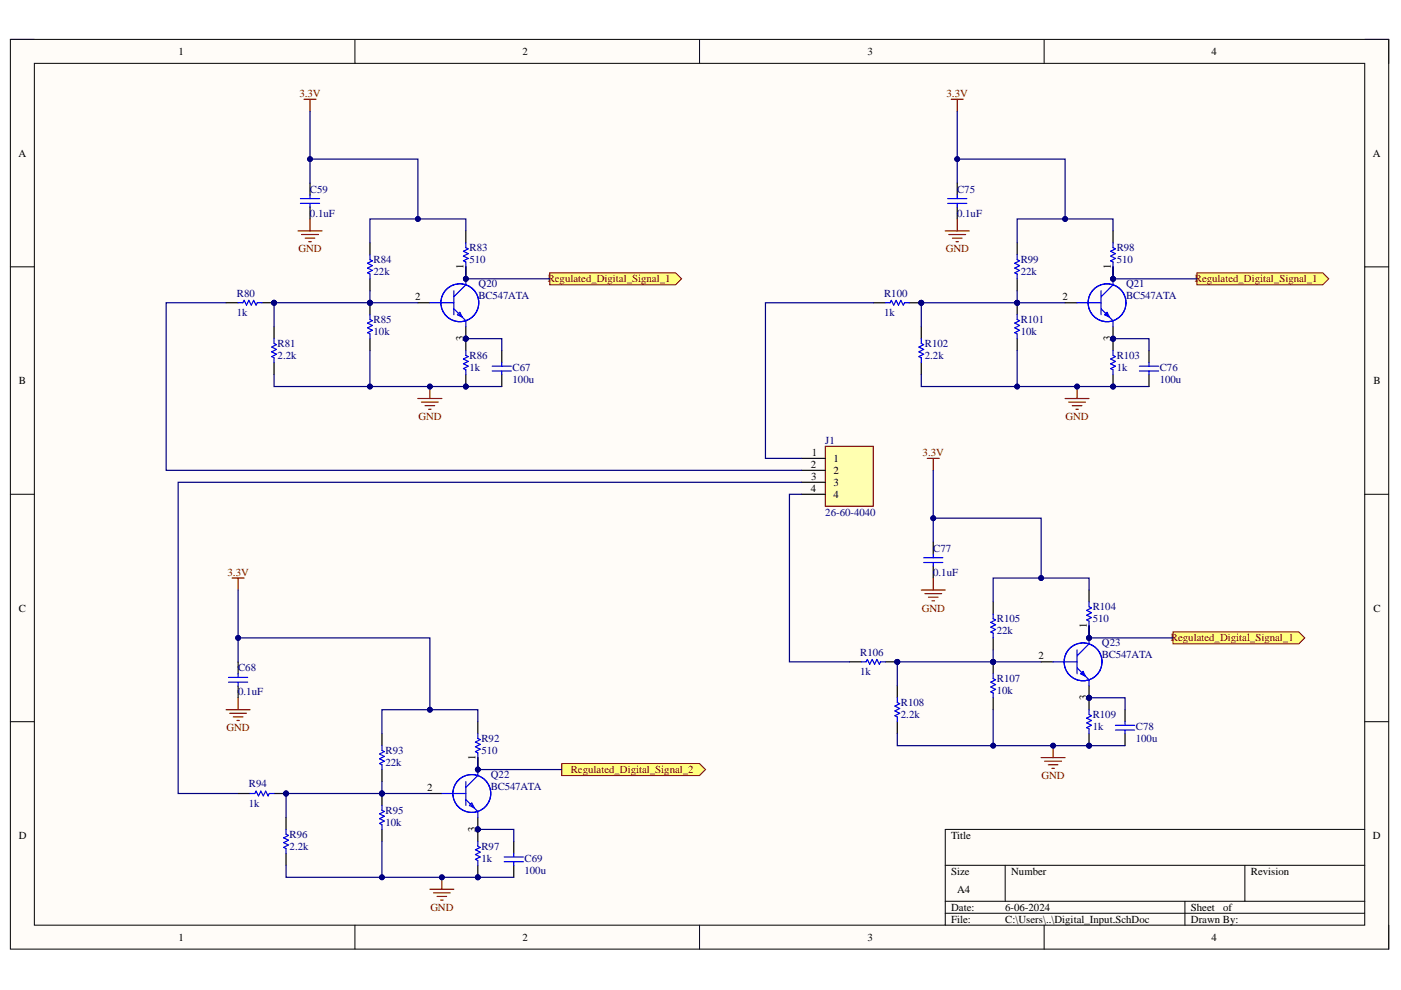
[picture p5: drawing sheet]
<svg xmlns="http://www.w3.org/2000/svg" width="297mm" height="210mm" viewBox="0 0 297 210" stroke-linecap="round" stroke-linejoin="round" font-family="sans-serif">
<defs><g id="words">
<g font-size="2.3">
<text x="37.8" y="11.7">1</text>
<text x="110.7" y="11.7">2</text>
<text x="183.9" y="11.7">3</text>
<text x="256.8" y="11.7">4</text>
<text x="3.9" y="33.2">A</text>
<text x="291.1" y="33.2">A</text>
<text x="98.3" y="57.1" transform="rotate(-90 98.3 57.1)">1</text>
<text x="235.5" y="57.1" transform="rotate(-90 235.5 57.1)">1</text>
<text x="88" y="63.7">2</text>
<text x="225.3" y="63.7">2</text>
<text x="98.3" y="72.3" transform="rotate(-90 98.3 72.3)">3</text>
<text x="235.5" y="72.3" transform="rotate(-90 235.5 72.3)">3</text>
<text x="4" y="81.4">B</text>
<text x="291.2" y="81.4">B</text>
<text x="171.9" y="99.2">2</text>
<text x="172" y="101.7">3</text>
<text x="172.1" y="96.7">1</text>
<text x="176.8" y="97.9">1</text>
<text x="176.8" y="100.5">2</text>
<text x="171.9" y="104.3">4</text>
<text x="176.8" y="103">3</text>
<text x="176.8" y="105.5">4</text>
<text x="4" y="129.7">C</text>
<text x="291.2" y="129.7">C</text>
<text x="230.4" y="133.2" transform="rotate(-90 230.4 133.2)">1</text>
<text x="220.2" y="139.8">2</text>
<text x="230.4" y="148.4" transform="rotate(-90 230.4 148.4)">3</text>
<text x="100.8" y="161.1" transform="rotate(-90 100.8 161.1)">1</text>
<text x="90.6" y="167.7">2</text>
<text x="4" y="177.9">D</text>
<text x="100.8" y="176.3" transform="rotate(-90 100.8 176.3)">3</text>
<text x="201.7" y="177.9">Title</text>
<text x="291.1" y="177.9">D</text>
<text x="201.7" y="185.5">Size</text>
<text x="214.4" y="185.5">Number</text>
<text x="265.2" y="185.5">Revision</text>
<text x="202.9" y="189.3">A4</text>
<text x="201.7" y="193.1">Date:</text>
<text x="201.7" y="195.6">File:</text>
<text x="213.1" y="193.1">6-06-2024</text>
<text x="213.1" y="195.6">C:\Users\..\Digital_Input.SchDoc</text>
<text x="252.5" y="193.1">Sheet</text>
<text x="252.5" y="195.6">Drawn By:</text>
<text x="259.3" y="193.1">of</text>
<text x="37.8" y="199.5">1</text>
<text x="110.7" y="199.5">2</text>
<text x="183.9" y="199.5">3</text>
<text x="256.8" y="199.5">4</text>
</g>
<g font-size="2.3" fill="#800000">
<text x="63.5" y="20.5">3.3V</text>
<text x="200.7" y="20.5">3.3V</text>
<text x="63.3" y="53.5">GND</text>
<text x="200.5" y="53.5">GND</text>
<text x="116.1" y="59.8">Regulated_Digital_Signal_1</text>
<text x="253.3" y="59.8">Regulated_Digital_Signal_1</text>
<text x="88.7" y="89.1">GND</text>
<text x="225.9" y="89.1">GND</text>
<text x="195.6" y="96.7">3.3V</text>
<text x="48.2" y="122.1">3.3V</text>
<text x="195.4" y="129.7">GND</text>
<text x="248.3" y="136">Regulated_Digital_Signal_1</text>
<text x="48" y="155">GND</text>
<text x="121" y="163.9">Regulated_Digital_Signal_2</text>
<text x="220.8" y="165.2">GND</text>
<text x="91.3" y="193.1">GND</text>
</g>
<g font-size="2.3" fill="#000080">
<text x="65.7" y="40.8">C59</text>
<text x="202.9" y="40.8">C75</text>
<text x="65.7" y="45.9">0.1uF</text>
<text x="202.9" y="45.9">0.1uF</text>
<text x="99.5" y="53.3">R83</text>
<text x="236.8" y="53.3">R98</text>
<text x="79.2" y="58.3">22k</text>
<text x="79.2" y="55.8">R84</text>
<text x="99.5" y="55.8">510</text>
<text x="216.4" y="58.3">22k</text>
<text x="216.4" y="55.8">R99</text>
<text x="236.8" y="55.8">510</text>
<text x="50.2" y="62.9">R80</text>
<text x="101.5" y="60.9">Q20</text>
<text x="101.5" y="63.4">BC547ATA</text>
<text x="187.5" y="62.9">R100</text>
<text x="238.7" y="60.9">Q21</text>
<text x="238.7" y="63.4">BC547ATA</text>
<text x="50.2" y="67">1k</text>
<text x="79.2" y="71">10k</text>
<text x="79.2" y="68.5">R85</text>
<text x="187.5" y="67">1k</text>
<text x="216.4" y="71">10k</text>
<text x="216.4" y="68.5">R101</text>
<text x="58.9" y="76.1">2.2k</text>
<text x="58.9" y="73.6">R81</text>
<text x="99.5" y="76.1">R86</text>
<text x="196.1" y="76.1">2.2k</text>
<text x="196.1" y="73.6">R102</text>
<text x="236.8" y="76.1">R103</text>
<text x="99.5" y="78.6">1k</text>
<text x="108.7" y="81.2">100u</text>
<text x="108.7" y="78.6">C67</text>
<text x="236.8" y="78.6">1k</text>
<text x="245.9" y="81.2">100u</text>
<text x="245.9" y="78.6">C76</text>
<text x="175" y="94.1">J1</text>
<text x="175" y="109.3">26-60-4040</text>
<text x="197.9" y="117">C77</text>
<text x="197.9" y="122.1">0.1uF</text>
<text x="211.3" y="131.9">R105</text>
<text x="231.7" y="131.9">510</text>
<text x="231.7" y="129.4">R104</text>
<text x="211.3" y="134.5">22k</text>
<text x="233.6" y="137">Q23</text>
<text x="50.5" y="142.4">C68</text>
<text x="182.4" y="143.1">1k</text>
<text x="182.4" y="139">R106</text>
<text x="233.6" y="139.5">BC547ATA</text>
<text x="50.5" y="147.4">0.1uF</text>
<text x="191" y="149.7">R108</text>
<text x="211.3" y="147.2">10k</text>
<text x="211.3" y="144.6">R107</text>
<text x="191" y="152.2">2.2k</text>
<text x="231.7" y="154.8">1k</text>
<text x="231.7" y="152.2">R109</text>
<text x="240.8" y="154.8">C78</text>
<text x="81.7" y="159.8">R93</text>
<text x="102.1" y="159.8">510</text>
<text x="102.1" y="157.3">R92</text>
<text x="240.8" y="157.3">100u</text>
<text x="52.8" y="166.9">R94</text>
<text x="81.7" y="162.4">22k</text>
<text x="104.1" y="164.9">Q22</text>
<text x="104.1" y="167.5">BC547ATA</text>
<text x="52.8" y="171">1k</text>
<text x="81.7" y="172.6">R95</text>
<text x="61.4" y="177.6">R96</text>
<text x="81.7" y="175.1">10k</text>
<text x="61.4" y="180.2">2.2k</text>
<text x="102.1" y="182.7">1k</text>
<text x="102.1" y="180.2">R97</text>
<text x="111.2" y="185.2">100u</text>
<text x="111.2" y="182.7">C69</text>
</g>
</g></defs>
<path d="M2.2 8.4h292.2v192.8h-292.2z" fill-rule="evenodd" fill="#fffcf8"/>
<path d="M2.2 8.4h292.2v192.8h-292.2z" fill="none" stroke="#000" stroke-width=".21"/>
<path d="M7.3 13.4h282v182.8h-282z" fill-rule="evenodd" fill="#fffcf8"/>
<g fill="none" stroke="#000" stroke-width=".21">
<path d="M2.2 8.4h5.1M7.3 13.4h282v182.8h-282zM75.3 8.4v5M148.3 8.4v5M221.4 8.4v5M289.3 8.4h5.1v5M2.2 56.6h5.1M289.3 56.6h5.1M2.2 104.8h5.1M289.3 104.8h5.1M2.2 153h5.1M289.3 153h5.1"/>
<path d="M289.3 175.9h-88.9v20.3M75.3 196.2v5M148.3 196.2v5M200.4 183.5h88.9M200.4 191.1h88.9M200.4 193.6h88.9M213.1 183.5v7.6M221.4 196.2v5M251.2 191.1v5.1M263.9 183.5v7.6M294.4 196.2v5"/>
</g>
<circle cx="98.8" cy="71.8" r=".51" fill="#000080"/>
<circle cx="98.8" cy="71.8" r=".51" fill="none" stroke="#000080" stroke-width=".21"/>
<path d="M88.6 64.2h2.5M98.8 69.3v2.5" fill="none" stroke="#000" stroke-width=".25"/>
<circle cx="98.8" cy="71.8" r=".51" fill="#000080"/>
<circle cx="98.8" cy="71.8" r=".51" fill="none" stroke="#000080" stroke-width=".21"/>
<path d="M98.8 56.6v2.5" fill="none" stroke="#000" stroke-width=".25"/>
<g fill="none" stroke="#00f" stroke-width=".25">
<path d="M98.8 59.1v1.3l-2.6 2.5M91.1 64.2h5.1M96.2 61.6v5.1M96.2 65.5l2.6 2.5v1.3M97 66.7l.5-.5 .5 1z"/>
<circle cx="97.5" cy="64.2" r="4"/>
</g>
<circle cx="98.8" cy="59.1" r=".51" fill="#000080"/>
<circle cx="98.8" cy="59.1" r=".51" fill="none" stroke="#000080" stroke-width=".21"/>
<path d="M98.8 49v2.5M98.8 56.6v2.5" fill="none" stroke="#000" stroke-width=".25"/>
<circle cx="98.8" cy="59.1" r=".51" fill="#000080"/>
<circle cx="98.8" cy="59.1" r=".51" fill="none" stroke="#000080" stroke-width=".21"/>
<path d="M98.8 51.5v1l.5 .3-1 .5 1 .5-1 .5 1 .5-1 .5 .5 .3v1" fill="none" stroke="#00f" stroke-width=".25"/>
<circle cx="98.8" cy="71.8" r=".51" fill="#000080"/>
<circle cx="98.8" cy="71.8" r=".51" fill="none" stroke="#000080" stroke-width=".21"/>
<circle cx="98.8" cy="82" r=".51" fill="#000080"/>
<circle cx="98.8" cy="82" r=".51" fill="none" stroke="#000080" stroke-width=".21"/>
<path d="M98.8 71.8v2.5" fill="none" stroke="#000" stroke-width=".25"/>
<circle cx="98.8" cy="71.8" r=".51" fill="#000080"/>
<circle cx="98.8" cy="71.8" r=".51" fill="none" stroke="#000080" stroke-width=".21"/>
<path d="M98.8 79.4v2.6" fill="none" stroke="#000" stroke-width=".25"/>
<circle cx="98.8" cy="82" r=".51" fill="#000080"/>
<circle cx="98.8" cy="82" r=".51" fill="none" stroke="#000080" stroke-width=".21"/>
<path d="M78.4 54v1.1l.5 .2-1 .5 1 .5-1 .5 1 .5-1 .5 .5 .3v1M98.8 74.3v1.1l.5 .2-1 .5 1 .5-1 .5 1 .5-1 .5 .5 .3v1" fill="none" stroke="#00f" stroke-width=".25"/>
<path d="M78.4 51.5v2.5M78.4 59.1v2.5" fill="none" stroke="#000" stroke-width=".25"/>
<circle cx="78.4" cy="64.2" r=".51" fill="#000080"/>
<circle cx="78.4" cy="64.2" r=".51" fill="none" stroke="#000080" stroke-width=".21"/>
<path d="M78.4 64.2v2.5" fill="none" stroke="#000" stroke-width=".25"/>
<circle cx="78.4" cy="64.2" r=".51" fill="#000080"/>
<circle cx="78.4" cy="64.2" r=".51" fill="none" stroke="#000080" stroke-width=".21"/>
<path d="M78.4 71.8v2.5" fill="none" stroke="#000" stroke-width=".25"/>
<path d="M78.4 66.7v1l.5 .3-1 .5 1 .5-1 .5 1 .5-1 .5 .5 .3v1" fill="none" stroke="#00f" stroke-width=".25"/>
<path d="M88.6 84.5h5.1M89.4 85.3h3.5M90.1 86h2.1M90.9 86.8h.5M91.1 82v2.5" fill="none" stroke="#800000" stroke-width=".25"/>
<circle cx="91.1" cy="82" r=".51" fill="#000080"/>
<circle cx="91.1" cy="82" r=".51" fill="none" stroke="#000080" stroke-width=".21"/>
<path d="M106.4 74.3v2.6M106.4 79.4v2.6" fill="none" stroke="#000" stroke-width=".25"/>
<path d="M104.4 77.6h4M104.4 78.7h4M106.4 76.9v.7M106.4 78.7v.7" fill="none" stroke="#00f" stroke-width=".25"/>
<circle cx="58.1" cy="64.2" r=".51" fill="#000080"/>
<circle cx="58.1" cy="64.2" r=".51" fill="none" stroke="#000080" stroke-width=".21"/>
<path d="M47.9 64.2h2.6M55.6 64.2h2.5" fill="none" stroke="#000" stroke-width=".25"/>
<circle cx="58.1" cy="64.2" r=".51" fill="#000080"/>
<circle cx="58.1" cy="64.2" r=".51" fill="none" stroke="#000080" stroke-width=".21"/>
<path d="M50.5 64.2h1l.3-.5 .5 1 .5-1 .5 1 .5-1 .5 1 .2-.5h1.1M58.1 71.8v1l.5 .3-1 .5 1 .5-1 .5 1 .5-1 .5 .5 .3v1" fill="none" stroke="#00f" stroke-width=".25"/>
<path d="M58.1 69.3v2.5M58.1 76.9v2.5" fill="none" stroke="#000" stroke-width=".25"/>
<path d="M116.5 57.8h26.7l1.3 1.3-1.3 1.3h-26.7z" fill-rule="evenodd" fill="#ffff80"/>
<path d="M116.5 57.8h26.7l1.3 1.3-1.3 1.3h-26.7z" fill="none" stroke="#800000" stroke-width=".21"/>
<circle cx="101.3" cy="175.9" r=".51" fill="#000080"/>
<circle cx="101.3" cy="175.9" r=".51" fill="none" stroke="#000080" stroke-width=".21"/>
<path d="M91.1 168.2h2.6M101.3 173.3v2.6" fill="none" stroke="#000" stroke-width=".25"/>
<circle cx="101.3" cy="175.9" r=".51" fill="#000080"/>
<circle cx="101.3" cy="175.9" r=".51" fill="none" stroke="#000080" stroke-width=".21"/>
<path d="M101.3 160.6v2.6" fill="none" stroke="#000" stroke-width=".25"/>
<g fill="none" stroke="#00f" stroke-width=".25">
<path d="M93.7 168.2h5.1M98.8 165.7v5.1M98.8 169.5l2.5 2.5v1.3M100 170.3l.5 1-1-.5zM101.3 163.2v1.2l-2.5 2.6"/>
<circle cx="100" cy="168.2" r="4"/>
</g>
<circle cx="101.3" cy="163.2" r=".51" fill="#000080"/>
<circle cx="101.3" cy="163.2" r=".51" fill="none" stroke="#000080" stroke-width=".21"/>
<path d="M101.3 153v2.6M101.3 160.6v2.6" fill="none" stroke="#000" stroke-width=".25"/>
<circle cx="101.3" cy="163.2" r=".51" fill="#000080"/>
<circle cx="101.3" cy="163.2" r=".51" fill="none" stroke="#000080" stroke-width=".21"/>
<path d="M101.3 155.6v1l.5 .2-1 .5 1 .5-1 .5 1 .6-1 .5 .5 .2v1" fill="none" stroke="#00f" stroke-width=".25"/>
<circle cx="101.3" cy="175.9" r=".51" fill="#000080"/>
<circle cx="101.3" cy="175.9" r=".51" fill="none" stroke="#000080" stroke-width=".21"/>
<circle cx="101.3" cy="186" r=".51" fill="#000080"/>
<circle cx="101.3" cy="186" r=".51" fill="none" stroke="#000080" stroke-width=".21"/>
<path d="M101.3 175.9v2.5" fill="none" stroke="#000" stroke-width=".25"/>
<circle cx="101.3" cy="175.9" r=".51" fill="#000080"/>
<circle cx="101.3" cy="175.9" r=".51" fill="none" stroke="#000080" stroke-width=".21"/>
<path d="M101.3 183.5v2.5" fill="none" stroke="#000" stroke-width=".25"/>
<circle cx="101.3" cy="186" r=".51" fill="#000080"/>
<circle cx="101.3" cy="186" r=".51" fill="none" stroke="#000080" stroke-width=".21"/>
<path d="M81 158.1v1l.5 .3-1 .5 1 .5-1 .5 1 .5-1 .5 .5 .3v1M101.3 178.4v1l.5 .3-1 .5 1 .5-1 .5 1 .5-1 .5 .5 .3v1" fill="none" stroke="#00f" stroke-width=".25"/>
<path d="M81 155.6v2.5M81 163.2v2.5" fill="none" stroke="#000" stroke-width=".25"/>
<circle cx="81" cy="168.2" r=".51" fill="#000080"/>
<circle cx="81" cy="168.2" r=".51" fill="none" stroke="#000080" stroke-width=".21"/>
<path d="M81 168.2v2.6" fill="none" stroke="#000" stroke-width=".25"/>
<circle cx="81" cy="168.2" r=".51" fill="#000080"/>
<circle cx="81" cy="168.2" r=".51" fill="none" stroke="#000080" stroke-width=".21"/>
<path d="M81 175.9v2.5" fill="none" stroke="#000" stroke-width=".25"/>
<path d="M80.5 172.6l1 .5-1 .5 1 .5-1 .5 .5 .2v1.1M81 170.8v1l.5 .2-1 .6" fill="none" stroke="#00f" stroke-width=".25"/>
<path d="M91.1 188.5h5.1M91.9 189.3h3.6M92.7 190.1h2M93.4 190.8h.5M93.7 186v2.5" fill="none" stroke="#800000" stroke-width=".25"/>
<circle cx="93.7" cy="186" r=".51" fill="#000080"/>
<circle cx="93.7" cy="186" r=".51" fill="none" stroke="#000080" stroke-width=".21"/>
<path d="M108.9 178.4v2.5M108.9 183.5v2.5" fill="none" stroke="#000" stroke-width=".25"/>
<path d="M106.9 181.7h4.1M106.9 182.7h4.1M108.9 180.9v.8M108.9 182.7v.8" fill="none" stroke="#00f" stroke-width=".25"/>
<circle cx="60.6" cy="168.2" r=".51" fill="#000080"/>
<circle cx="60.6" cy="168.2" r=".51" fill="none" stroke="#000080" stroke-width=".21"/>
<path d="M50.5 168.2h2.5M58.1 168.2h2.5" fill="none" stroke="#000" stroke-width=".25"/>
<circle cx="60.6" cy="168.2" r=".51" fill="#000080"/>
<circle cx="60.6" cy="168.2" r=".51" fill="none" stroke="#000080" stroke-width=".21"/>
<path d="M48.4 143.6h4.1M48.4 144.6h4.1M50.5 142.9v.7M50.5 144.6v.8M53 168.2h1l.3-.5 .5 1 .5-1 .5 1 .5-1 .5 1 .3-.5h1M60.6 175.9v1l.6 .2-1.1 .5 1.1 .5-1.1 .6 1.1 .5-1.1 .5 .5 .2v1" fill="none" stroke="#00f" stroke-width=".25"/>
<path d="M50.5 140.3v2.6M50.5 145.4v2.5M60.6 173.3v2.6M60.6 180.9v2.6" fill="none" stroke="#000" stroke-width=".25"/>
<path d="M49.2 122.6h2.6M50.5 122.6v2.5M47.9 150.5h5.1M48.7 151.2h3.6M49.5 152h2M50.2 152.8h.5M50.5 147.9v2.6" fill="none" stroke="#800000" stroke-width=".25"/>
<path d="M119.1 161.9h29.2l1.3 1.3-1.3 1.2h-29.2z" fill-rule="evenodd" fill="#ffff80"/>
<path d="M119.1 161.9h29.2l1.3 1.3-1.3 1.2h-29.2z" fill="none" stroke="#800000" stroke-width=".21"/>
<path d="M64.5 21h2.5M65.7 21v2.6M63.2 49h5.1M63.9 49.7h3.6M64.7 50.5h2M65.5 51.2h.5M65.7 46.4v2.6" fill="none" stroke="#800000" stroke-width=".25"/>
<path d="M65.7 38.8v2.5M65.7 43.9v2.5" fill="none" stroke="#000" stroke-width=".25"/>
<path d="M63.7 42.1h4.1M63.7 43.1h4.1M65.7 41.3v.8M65.7 43.1v.8" fill="none" stroke="#00f" stroke-width=".25"/>
<circle cx="236" cy="71.8" r=".51" fill="#000080"/>
<circle cx="236" cy="71.8" r=".51" fill="none" stroke="#000080" stroke-width=".21"/>
<path d="M225.8 64.2h2.6M236 69.3v2.5" fill="none" stroke="#000" stroke-width=".25"/>
<circle cx="236" cy="71.8" r=".51" fill="#000080"/>
<circle cx="236" cy="71.8" r=".51" fill="none" stroke="#000080" stroke-width=".21"/>
<path d="M236 56.6v2.5" fill="none" stroke="#000" stroke-width=".25"/>
<g fill="none" stroke="#00f" stroke-width=".25">
<path d="M236 59.1v1.3l-2.6 2.5M228.4 64.2h5M233.4 61.6v5.1M233.4 65.5l2.6 2.5v1.3M234.2 66.7l.5-.5 .5 1z"/>
<circle cx="234.7" cy="64.2" r="4"/>
</g>
<circle cx="236" cy="59.1" r=".51" fill="#000080"/>
<circle cx="236" cy="59.1" r=".51" fill="none" stroke="#000080" stroke-width=".21"/>
<path d="M236 49v2.5M236 56.6v2.5" fill="none" stroke="#000" stroke-width=".25"/>
<circle cx="236" cy="59.1" r=".51" fill="#000080"/>
<circle cx="236" cy="59.1" r=".51" fill="none" stroke="#000080" stroke-width=".21"/>
<path d="M236 51.5v1l.5 .3-1 .5 1 .5-1 .5 1 .5-1 .5 .5 .3v1" fill="none" stroke="#00f" stroke-width=".25"/>
<circle cx="236" cy="71.8" r=".51" fill="#000080"/>
<circle cx="236" cy="71.8" r=".51" fill="none" stroke="#000080" stroke-width=".21"/>
<circle cx="236" cy="82" r=".51" fill="#000080"/>
<circle cx="236" cy="82" r=".51" fill="none" stroke="#000080" stroke-width=".21"/>
<path d="M236 71.8v2.5" fill="none" stroke="#000" stroke-width=".25"/>
<circle cx="236" cy="71.8" r=".51" fill="#000080"/>
<circle cx="236" cy="71.8" r=".51" fill="none" stroke="#000080" stroke-width=".21"/>
<path d="M236 79.4v2.6" fill="none" stroke="#000" stroke-width=".25"/>
<circle cx="236" cy="82" r=".51" fill="#000080"/>
<circle cx="236" cy="82" r=".51" fill="none" stroke="#000080" stroke-width=".21"/>
<path d="M215.7 54v1.1l.5 .2-1.1 .5 1.1 .5-1.1 .5 1.1 .5-1.1 .5 .6 .3v1M236 74.3v1.1l.5 .2-1 .5 1 .5-1 .5 1 .5-1 .6 .5 .2v1" fill="none" stroke="#00f" stroke-width=".25"/>
<path d="M215.7 51.5v2.5M215.7 59.1v2.5" fill="none" stroke="#000" stroke-width=".25"/>
<circle cx="215.7" cy="64.2" r=".51" fill="#000080"/>
<circle cx="215.7" cy="64.2" r=".51" fill="none" stroke="#000080" stroke-width=".21"/>
<path d="M215.7 64.2v2.5" fill="none" stroke="#000" stroke-width=".25"/>
<circle cx="215.7" cy="64.2" r=".51" fill="#000080"/>
<circle cx="215.7" cy="64.2" r=".51" fill="none" stroke="#000080" stroke-width=".21"/>
<path d="M215.7 71.8v2.5" fill="none" stroke="#000" stroke-width=".25"/>
<path d="M215.7 66.7v1l.5 .3-1.1 .5 1.1 .5-1.1 .5 1.1 .5-1.1 .5 .6 .3v1" fill="none" stroke="#00f" stroke-width=".25"/>
<path d="M225.8 84.5h5.1M226.6 85.3h3.5M227.3 86h2.1M228.1 86.8h.5M228.4 82v2.5" fill="none" stroke="#800000" stroke-width=".25"/>
<circle cx="228.4" cy="82" r=".51" fill="#000080"/>
<circle cx="228.4" cy="82" r=".51" fill="none" stroke="#000080" stroke-width=".21"/>
<path d="M243.6 74.3v2.6M243.6 79.4v2.6" fill="none" stroke="#000" stroke-width=".25"/>
<path d="M241.6 77.6h4M241.6 78.7h4M243.6 76.9v.7M243.6 78.7v.7" fill="none" stroke="#00f" stroke-width=".25"/>
<circle cx="195.3" cy="64.2" r=".51" fill="#000080"/>
<circle cx="195.3" cy="64.2" r=".51" fill="none" stroke="#000080" stroke-width=".21"/>
<path d="M185.2 64.2h2.5M192.8 64.2h2.5" fill="none" stroke="#000" stroke-width=".25"/>
<circle cx="195.3" cy="64.2" r=".51" fill="#000080"/>
<circle cx="195.3" cy="64.2" r=".51" fill="none" stroke="#000080" stroke-width=".21"/>
<path d="M187.7 64.2h1l.3-.5 .5 1 .5-1 .5 1 .5-1 .5 1 .3-.5h1M195.3 71.8v1l.5 .3-1 .5 1 .5-1 .5 1 .5-1 .5 .5 .3v1" fill="none" stroke="#00f" stroke-width=".25"/>
<path d="M195.3 69.3v2.5M195.3 76.9v2.5" fill="none" stroke="#000" stroke-width=".25"/>
<path d="M253.8 57.8h26.7l1.2 1.3-1.2 1.3h-26.7z" fill-rule="evenodd" fill="#ffff80"/>
<path d="M253.8 57.8h26.7l1.2 1.3-1.2 1.3h-26.7z" fill="none" stroke="#800000" stroke-width=".21"/>
<path d="M201.7 21h2.5M202.9 21v2.6M200.4 49h5.1M201.2 49.7h3.5M201.9 50.5h2.1M202.7 51.3h.5M202.9 46.4v2.6" fill="none" stroke="#800000" stroke-width=".25"/>
<path d="M202.9 38.8v2.5M202.9 43.9v2.5" fill="none" stroke="#000" stroke-width=".25"/>
<path d="M200.9 42.1h4.1M200.9 43.1h4.1M202.9 41.3v.8M202.9 43.1v.8" fill="none" stroke="#00f" stroke-width=".25"/>
<circle cx="230.9" cy="147.9" r=".51" fill="#000080"/>
<circle cx="230.9" cy="147.9" r=".51" fill="none" stroke="#000080" stroke-width=".21"/>
<path d="M220.7 140.3h2.6M230.9 145.4v2.5" fill="none" stroke="#000" stroke-width=".25"/>
<circle cx="230.9" cy="147.9" r=".51" fill="#000080"/>
<circle cx="230.9" cy="147.9" r=".51" fill="none" stroke="#000080" stroke-width=".21"/>
<path d="M230.9 132.7v2.5" fill="none" stroke="#000" stroke-width=".25"/>
<g fill="none" stroke="#00f" stroke-width=".25">
<path d="M228.4 137.8v5.1M230.9 135.2v1.3l-2.5 2.6M223.3 140.3h5.1M228.4 141.6l2.5 2.5v1.3M229.1 142.9l.5-.5 .5 1z"/>
<circle cx="229.6" cy="140.3" r="4"/>
</g>
<circle cx="230.9" cy="135.3" r=".51" fill="#000080"/>
<circle cx="230.9" cy="135.3" r=".51" fill="none" stroke="#000080" stroke-width=".21"/>
<path d="M230.9 125.1v2.5M230.9 132.7v2.5" fill="none" stroke="#000" stroke-width=".25"/>
<circle cx="230.9" cy="135.3" r=".51" fill="#000080"/>
<circle cx="230.9" cy="135.3" r=".51" fill="none" stroke="#000080" stroke-width=".21"/>
<path d="M230.9 127.6v1.1l.5 .2-1 .5 1 .5-1 .5 1 .5-1 .5 .5 .3v1" fill="none" stroke="#00f" stroke-width=".25"/>
<circle cx="230.9" cy="147.9" r=".51" fill="#000080"/>
<circle cx="230.9" cy="147.9" r=".51" fill="none" stroke="#000080" stroke-width=".21"/>
<circle cx="230.9" cy="158.1" r=".51" fill="#000080"/>
<circle cx="230.9" cy="158.1" r=".51" fill="none" stroke="#000080" stroke-width=".21"/>
<path d="M230.9 147.9v2.6" fill="none" stroke="#000" stroke-width=".25"/>
<circle cx="230.9" cy="147.9" r=".51" fill="#000080"/>
<circle cx="230.9" cy="147.9" r=".51" fill="none" stroke="#000080" stroke-width=".21"/>
<path d="M230.9 155.6v2.5" fill="none" stroke="#000" stroke-width=".25"/>
<circle cx="230.9" cy="158.1" r=".51" fill="#000080"/>
<circle cx="230.9" cy="158.1" r=".51" fill="none" stroke="#000080" stroke-width=".21"/>
<path d="M210.6 130.2v1l.5 .2-1 .6 1 .5-1 .5 1 .5-1 .5 .5 .2v1M230.9 150.5v1l.5 .3-1 .5 1 .5-1 .5 1 .5-1 .5 .5 .2v1.1" fill="none" stroke="#00f" stroke-width=".25"/>
<path d="M210.6 127.6v2.6M210.6 135.2v2.6" fill="none" stroke="#000" stroke-width=".25"/>
<circle cx="210.6" cy="140.3" r=".51" fill="#000080"/>
<circle cx="210.6" cy="140.3" r=".51" fill="none" stroke="#000080" stroke-width=".21"/>
<path d="M210.6 140.3v2.6" fill="none" stroke="#000" stroke-width=".25"/>
<circle cx="210.6" cy="140.3" r=".51" fill="#000080"/>
<circle cx="210.6" cy="140.3" r=".51" fill="none" stroke="#000080" stroke-width=".21"/>
<path d="M210.6 147.9v2.6" fill="none" stroke="#000" stroke-width=".25"/>
<path d="M210.6 142.9v1l.5 .2-1 .5 1 .6-1 .5 1 .5-1 .5 .5 .2v1" fill="none" stroke="#00f" stroke-width=".25"/>
<path d="M223.3 158.1v2.5M220.7 160.6h5.1M221.5 161.4h3.6M222.3 162.2h2M223 162.9h.5" fill="none" stroke="#800000" stroke-width=".25"/>
<circle cx="223.3" cy="158.1" r=".51" fill="#000080"/>
<circle cx="223.3" cy="158.1" r=".51" fill="none" stroke="#000080" stroke-width=".21"/>
<path d="M238.5 150.5v2.5M238.5 155.6v2.5" fill="none" stroke="#000" stroke-width=".25"/>
<path d="M236.5 153.8h4.1M236.5 154.8h4.1M238.5 153v.8M238.5 154.8v.8" fill="none" stroke="#00f" stroke-width=".25"/>
<circle cx="190.2" cy="140.3" r=".51" fill="#000080"/>
<circle cx="190.2" cy="140.3" r=".51" fill="none" stroke="#000080" stroke-width=".21"/>
<path d="M180.1 140.3h2.5M187.7 140.3h2.5" fill="none" stroke="#000" stroke-width=".25"/>
<circle cx="190.2" cy="140.3" r=".51" fill="#000080"/>
<circle cx="190.2" cy="140.3" r=".51" fill="none" stroke="#000080" stroke-width=".21"/>
<path d="M182.6 140.3h1l.3-.5 .5 1 .5-1 .5 1 .5-1 .5 1 .3-.5h1M190.2 147.9v1.1l.5 .2-1 .5 1 .5-1 .5 1 .5-1 .6 .5 .2v1" fill="none" stroke="#00f" stroke-width=".25"/>
<path d="M190.2 145.4v2.5M190.2 153v2.6" fill="none" stroke="#000" stroke-width=".25"/>
<path d="M248.7 134h26.7l1.2 1.2-1.2 1.3h-26.7z" fill-rule="evenodd" fill="#ffff80"/>
<path d="M248.7 134h26.7l1.2 1.2-1.2 1.3h-26.7z" fill="none" stroke="#800000" stroke-width=".21"/>
<path d="M196.6 97.2h2.5M197.9 97.2v2.5M195.3 125.1h5.1M196.1 125.9h3.6M196.8 126.6h2.1M197.6 127.4h.5M197.9 122.6v2.5" fill="none" stroke="#800000" stroke-width=".25"/>
<path d="M197.9 114.9v2.6M197.9 120v2.6" fill="none" stroke="#000" stroke-width=".25"/>
<path d="M195.8 118.3h4.1M195.8 119.3h4.1M197.9 117.5v.8M197.9 119.3v.7" fill="none" stroke="#00f" stroke-width=".25"/>
<path d="M175 94.6h10.2v12.7h-10.2z" fill-rule="evenodd" fill="#ffffb0"/>
<path d="M175 94.6h10.2v12.7h-10.2z" fill="none" stroke="#800000" stroke-width=".25"/>
<path d="M169.9 97.2h5.1M169.9 99.7h5.1M169.9 102.3h5.1M169.9 104.8h5.1" fill="none" stroke="#000" stroke-width=".25"/>
<path d="M98.8 71.8h7.6v2.5" fill="none" stroke="#000080" stroke-width=".25"/>
<circle cx="98.8" cy="71.8" r=".51" fill="#000080"/>
<circle cx="98.8" cy="71.8" r=".51" fill="none" stroke="#000080" stroke-width=".21"/>
<path d="M98.8 49v-2.6h-20.4v5.1" fill="none" stroke="#000080" stroke-width=".25"/>
<circle cx="88.6" cy="46.4" r=".51" fill="#000080"/>
<circle cx="88.6" cy="46.4" r=".51" fill="none" stroke="#000080" stroke-width=".21"/>
<path d="M78.4 64.2h10.2" fill="none" stroke="#000080" stroke-width=".25"/>
<circle cx="78.4" cy="64.2" r=".51" fill="#000080"/>
<circle cx="78.4" cy="64.2" r=".51" fill="none" stroke="#000080" stroke-width=".21"/>
<path d="M78.4 61.6v2.6" fill="none" stroke="#000080" stroke-width=".25"/>
<circle cx="78.4" cy="64.2" r=".51" fill="#000080"/>
<circle cx="78.4" cy="64.2" r=".51" fill="none" stroke="#000080" stroke-width=".21"/>
<path d="M58.1 64.2v5.1" fill="none" stroke="#000080" stroke-width=".25"/>
<circle cx="58.1" cy="64.2" r=".51" fill="#000080"/>
<circle cx="58.1" cy="64.2" r=".51" fill="none" stroke="#000080" stroke-width=".21"/>
<path d="M58.1 64.2h20.3" fill="none" stroke="#000080" stroke-width=".25"/>
<circle cx="58.1" cy="64.2" r=".51" fill="#000080"/>
<circle cx="58.1" cy="64.2" r=".51" fill="none" stroke="#000080" stroke-width=".21"/>
<circle cx="78.4" cy="64.2" r=".51" fill="#000080"/>
<circle cx="78.4" cy="64.2" r=".51" fill="none" stroke="#000080" stroke-width=".21"/>
<path d="M98.8 56.6v2.5h17.7" fill="none" stroke="#000080" stroke-width=".25"/>
<circle cx="98.8" cy="59.1" r=".51" fill="#000080"/>
<circle cx="98.8" cy="59.1" r=".51" fill="none" stroke="#000080" stroke-width=".21"/>
<path d="M78.4 74.3v7.7h28" fill="none" stroke="#000080" stroke-width=".25"/>
<circle cx="78.4" cy="82" r=".51" fill="#000080"/>
<circle cx="78.4" cy="82" r=".51" fill="none" stroke="#000080" stroke-width=".21"/>
<circle cx="91.1" cy="82" r=".51" fill="#000080"/>
<circle cx="91.1" cy="82" r=".51" fill="none" stroke="#000080" stroke-width=".21"/>
<circle cx="98.8" cy="82" r=".51" fill="#000080"/>
<circle cx="98.8" cy="82" r=".51" fill="none" stroke="#000080" stroke-width=".21"/>
<path d="M58.1 79.4v2.6h20.3" fill="none" stroke="#000080" stroke-width=".25"/>
<circle cx="78.4" cy="82" r=".51" fill="#000080"/>
<circle cx="78.4" cy="82" r=".51" fill="none" stroke="#000080" stroke-width=".21"/>
<path d="M101.3 175.9h7.6v2.5" fill="none" stroke="#000080" stroke-width=".25"/>
<circle cx="101.3" cy="175.9" r=".51" fill="#000080"/>
<circle cx="101.3" cy="175.9" r=".51" fill="none" stroke="#000080" stroke-width=".21"/>
<path d="M101.3 153v-2.5h-20.3v5.1" fill="none" stroke="#000080" stroke-width=".25"/>
<circle cx="91.1" cy="150.5" r=".51" fill="#000080"/>
<circle cx="91.1" cy="150.5" r=".51" fill="none" stroke="#000080" stroke-width=".21"/>
<path d="M81 168.2h10.1" fill="none" stroke="#000080" stroke-width=".25"/>
<circle cx="81" cy="168.2" r=".51" fill="#000080"/>
<circle cx="81" cy="168.2" r=".51" fill="none" stroke="#000080" stroke-width=".21"/>
<path d="M81 165.7v2.5" fill="none" stroke="#000080" stroke-width=".25"/>
<circle cx="81" cy="168.2" r=".51" fill="#000080"/>
<circle cx="81" cy="168.2" r=".51" fill="none" stroke="#000080" stroke-width=".21"/>
<path d="M60.6 168.2v5.1" fill="none" stroke="#000080" stroke-width=".25"/>
<circle cx="60.6" cy="168.2" r=".51" fill="#000080"/>
<circle cx="60.6" cy="168.2" r=".51" fill="none" stroke="#000080" stroke-width=".21"/>
<path d="M60.6 168.2h20.4" fill="none" stroke="#000080" stroke-width=".25"/>
<circle cx="60.6" cy="168.2" r=".51" fill="#000080"/>
<circle cx="60.6" cy="168.2" r=".51" fill="none" stroke="#000080" stroke-width=".21"/>
<circle cx="81" cy="168.2" r=".51" fill="#000080"/>
<circle cx="81" cy="168.2" r=".51" fill="none" stroke="#000080" stroke-width=".21"/>
<path d="M101.3 160.6v2.6h17.8" fill="none" stroke="#000080" stroke-width=".25"/>
<circle cx="101.3" cy="163.2" r=".51" fill="#000080"/>
<circle cx="101.3" cy="163.2" r=".51" fill="none" stroke="#000080" stroke-width=".21"/>
<path d="M81 178.4v7.6h27.9" fill="none" stroke="#000080" stroke-width=".25"/>
<circle cx="81" cy="186" r=".51" fill="#000080"/>
<circle cx="81" cy="186" r=".51" fill="none" stroke="#000080" stroke-width=".21"/>
<circle cx="93.7" cy="186" r=".51" fill="#000080"/>
<circle cx="93.7" cy="186" r=".51" fill="none" stroke="#000080" stroke-width=".21"/>
<circle cx="101.3" cy="186" r=".51" fill="#000080"/>
<circle cx="101.3" cy="186" r=".51" fill="none" stroke="#000080" stroke-width=".21"/>
<path d="M50.5 125.1v15.2" fill="none" stroke="#000080" stroke-width=".25"/>
<circle cx="50.5" cy="135.2" r=".51" fill="#000080"/>
<circle cx="50.5" cy="135.2" r=".51" fill="none" stroke="#000080" stroke-width=".21"/>
<path d="M50.5 135.2h40.6v15.3" fill="none" stroke="#000080" stroke-width=".25"/>
<circle cx="50.5" cy="135.2" r=".51" fill="#000080"/>
<circle cx="50.5" cy="135.2" r=".51" fill="none" stroke="#000080" stroke-width=".21"/>
<circle cx="91.1" cy="150.5" r=".51" fill="#000080"/>
<circle cx="91.1" cy="150.5" r=".51" fill="none" stroke="#000080" stroke-width=".21"/>
<path d="M60.6 183.5v2.5h20.4" fill="none" stroke="#000080" stroke-width=".25"/>
<circle cx="81" cy="186" r=".51" fill="#000080"/>
<circle cx="81" cy="186" r=".51" fill="none" stroke="#000080" stroke-width=".21"/>
<path d="M65.7 23.6v15.2" fill="none" stroke="#000080" stroke-width=".25"/>
<circle cx="65.7" cy="33.7" r=".51" fill="#000080"/>
<circle cx="65.7" cy="33.7" r=".51" fill="none" stroke="#000080" stroke-width=".21"/>
<path d="M65.7 33.7h22.9v12.7" fill="none" stroke="#000080" stroke-width=".25"/>
<circle cx="65.7" cy="33.7" r=".51" fill="#000080"/>
<circle cx="65.7" cy="33.7" r=".51" fill="none" stroke="#000080" stroke-width=".21"/>
<circle cx="88.6" cy="46.4" r=".51" fill="#000080"/>
<circle cx="88.6" cy="46.4" r=".51" fill="none" stroke="#000080" stroke-width=".21"/>
<path d="M236 71.8h7.6v2.5" fill="none" stroke="#000080" stroke-width=".25"/>
<circle cx="236" cy="71.8" r=".51" fill="#000080"/>
<circle cx="236" cy="71.8" r=".51" fill="none" stroke="#000080" stroke-width=".21"/>
<path d="M236 49v-2.6h-20.3v5.1" fill="none" stroke="#000080" stroke-width=".25"/>
<circle cx="225.8" cy="46.4" r=".51" fill="#000080"/>
<circle cx="225.8" cy="46.4" r=".51" fill="none" stroke="#000080" stroke-width=".21"/>
<path d="M215.7 64.2h10.1" fill="none" stroke="#000080" stroke-width=".25"/>
<circle cx="215.7" cy="64.2" r=".51" fill="#000080"/>
<circle cx="215.7" cy="64.2" r=".51" fill="none" stroke="#000080" stroke-width=".21"/>
<path d="M215.7 61.6v2.6" fill="none" stroke="#000080" stroke-width=".25"/>
<circle cx="215.7" cy="64.2" r=".51" fill="#000080"/>
<circle cx="215.7" cy="64.2" r=".51" fill="none" stroke="#000080" stroke-width=".21"/>
<path d="M195.3 64.2v5.1" fill="none" stroke="#000080" stroke-width=".25"/>
<circle cx="195.3" cy="64.2" r=".51" fill="#000080"/>
<circle cx="195.3" cy="64.2" r=".51" fill="none" stroke="#000080" stroke-width=".21"/>
<path d="M195.3 64.2h20.4" fill="none" stroke="#000080" stroke-width=".25"/>
<circle cx="195.3" cy="64.2" r=".51" fill="#000080"/>
<circle cx="195.3" cy="64.2" r=".51" fill="none" stroke="#000080" stroke-width=".21"/>
<circle cx="215.7" cy="64.2" r=".51" fill="#000080"/>
<circle cx="215.7" cy="64.2" r=".51" fill="none" stroke="#000080" stroke-width=".21"/>
<path d="M236 56.6v2.5h17.8" fill="none" stroke="#000080" stroke-width=".25"/>
<circle cx="236" cy="59.1" r=".51" fill="#000080"/>
<circle cx="236" cy="59.1" r=".51" fill="none" stroke="#000080" stroke-width=".21"/>
<path d="M215.7 74.3v7.7h27.9" fill="none" stroke="#000080" stroke-width=".25"/>
<circle cx="215.7" cy="82" r=".51" fill="#000080"/>
<circle cx="215.7" cy="82" r=".51" fill="none" stroke="#000080" stroke-width=".21"/>
<circle cx="228.4" cy="82" r=".51" fill="#000080"/>
<circle cx="228.4" cy="82" r=".51" fill="none" stroke="#000080" stroke-width=".21"/>
<circle cx="236" cy="82" r=".51" fill="#000080"/>
<circle cx="236" cy="82" r=".51" fill="none" stroke="#000080" stroke-width=".21"/>
<path d="M195.3 79.4v2.6h20.4" fill="none" stroke="#000080" stroke-width=".25"/>
<circle cx="215.7" cy="82" r=".51" fill="#000080"/>
<circle cx="215.7" cy="82" r=".51" fill="none" stroke="#000080" stroke-width=".21"/>
<path d="M202.9 23.6v15.2" fill="none" stroke="#000080" stroke-width=".25"/>
<circle cx="202.9" cy="33.7" r=".51" fill="#000080"/>
<circle cx="202.9" cy="33.7" r=".51" fill="none" stroke="#000080" stroke-width=".21"/>
<path d="M202.9 33.7h22.9v12.7" fill="none" stroke="#000080" stroke-width=".25"/>
<circle cx="202.9" cy="33.7" r=".51" fill="#000080"/>
<circle cx="202.9" cy="33.7" r=".51" fill="none" stroke="#000080" stroke-width=".21"/>
<circle cx="225.8" cy="46.4" r=".51" fill="#000080"/>
<circle cx="225.8" cy="46.4" r=".51" fill="none" stroke="#000080" stroke-width=".21"/>
<path d="M230.9 147.9h7.6v2.6" fill="none" stroke="#000080" stroke-width=".25"/>
<circle cx="230.9" cy="147.9" r=".51" fill="#000080"/>
<circle cx="230.9" cy="147.9" r=".51" fill="none" stroke="#000080" stroke-width=".21"/>
<path d="M230.9 125.1v-2.5h-20.3v5" fill="none" stroke="#000080" stroke-width=".25"/>
<circle cx="220.7" cy="122.6" r=".51" fill="#000080"/>
<circle cx="220.7" cy="122.6" r=".51" fill="none" stroke="#000080" stroke-width=".21"/>
<path d="M210.6 140.3h10.1" fill="none" stroke="#000080" stroke-width=".25"/>
<circle cx="210.6" cy="140.3" r=".51" fill="#000080"/>
<circle cx="210.6" cy="140.3" r=".51" fill="none" stroke="#000080" stroke-width=".21"/>
<path d="M210.6 137.8v2.5" fill="none" stroke="#000080" stroke-width=".25"/>
<circle cx="210.6" cy="140.3" r=".51" fill="#000080"/>
<circle cx="210.6" cy="140.3" r=".51" fill="none" stroke="#000080" stroke-width=".21"/>
<path d="M190.2 140.3v5.1" fill="none" stroke="#000080" stroke-width=".25"/>
<circle cx="190.2" cy="140.3" r=".51" fill="#000080"/>
<circle cx="190.2" cy="140.3" r=".51" fill="none" stroke="#000080" stroke-width=".21"/>
<path d="M190.2 140.3h20.4" fill="none" stroke="#000080" stroke-width=".25"/>
<circle cx="190.2" cy="140.3" r=".51" fill="#000080"/>
<circle cx="190.2" cy="140.3" r=".51" fill="none" stroke="#000080" stroke-width=".21"/>
<circle cx="210.6" cy="140.3" r=".51" fill="#000080"/>
<circle cx="210.6" cy="140.3" r=".51" fill="none" stroke="#000080" stroke-width=".21"/>
<path d="M230.9 132.7v2.5h17.8" fill="none" stroke="#000080" stroke-width=".25"/>
<circle cx="230.9" cy="135.3" r=".51" fill="#000080"/>
<circle cx="230.9" cy="135.3" r=".51" fill="none" stroke="#000080" stroke-width=".21"/>
<path d="M210.6 150.5v7.6h27.9" fill="none" stroke="#000080" stroke-width=".25"/>
<circle cx="210.6" cy="158.1" r=".51" fill="#000080"/>
<circle cx="210.6" cy="158.1" r=".51" fill="none" stroke="#000080" stroke-width=".21"/>
<circle cx="223.3" cy="158.1" r=".51" fill="#000080"/>
<circle cx="223.3" cy="158.1" r=".51" fill="none" stroke="#000080" stroke-width=".21"/>
<circle cx="230.9" cy="158.1" r=".51" fill="#000080"/>
<circle cx="230.9" cy="158.1" r=".51" fill="none" stroke="#000080" stroke-width=".21"/>
<path d="M190.2 155.6v2.5h20.4" fill="none" stroke="#000080" stroke-width=".25"/>
<circle cx="210.6" cy="158.1" r=".51" fill="#000080"/>
<circle cx="210.6" cy="158.1" r=".51" fill="none" stroke="#000080" stroke-width=".21"/>
<path d="M197.9 99.7v15.2" fill="none" stroke="#000080" stroke-width=".25"/>
<circle cx="197.9" cy="109.9" r=".51" fill="#000080"/>
<circle cx="197.9" cy="109.9" r=".51" fill="none" stroke="#000080" stroke-width=".21"/>
<path d="M197.9 109.9h22.8v12.7" fill="none" stroke="#000080" stroke-width=".25"/>
<circle cx="197.9" cy="109.9" r=".51" fill="#000080"/>
<circle cx="197.9" cy="109.9" r=".51" fill="none" stroke="#000080" stroke-width=".21"/>
<circle cx="220.7" cy="122.6" r=".51" fill="#000080"/>
<circle cx="220.7" cy="122.6" r=".51" fill="none" stroke="#000080" stroke-width=".21"/>
<path d="M47.9 64.2h-12.7v35.5h134.7M185.2 64.2h-22.9v33h7.6M169.9 104.8h-2.5v35.5h12.7M169.9 102.3h-132.1v65.9h12.7" fill="none" stroke="#000080" stroke-width=".25"/>
<use href="#words"/>
</svg>
